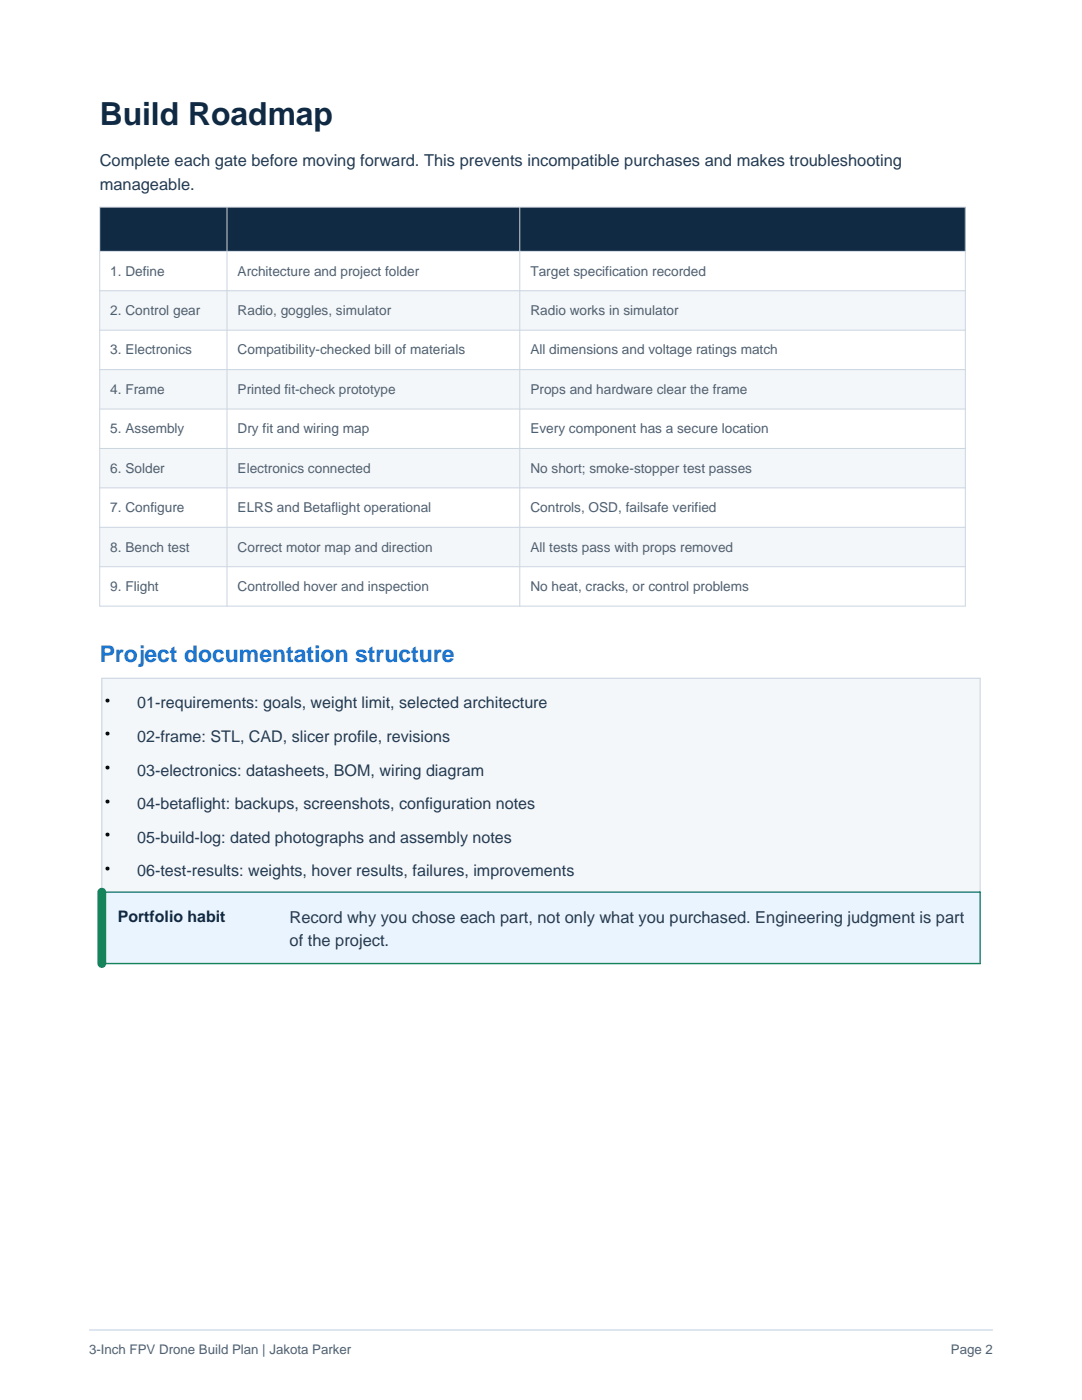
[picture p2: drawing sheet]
<svg xmlns="http://www.w3.org/2000/svg" width="216mm" height="279mm" viewBox="0 0 216 279" stroke-linecap="round" stroke-linejoin="round" font-family="sans-serif">
<defs><g id="words">
<text font-size="6.3" fill="#102a43" x="19.9" y="25">Build Roadmap</text>
<text font-size="4.6" fill="#1976d2" x="19.9" y="132.2">Project documentation structure</text>
<g font-size="3.3" fill="#243b53">
<text x="19.9" y="33.2">Complete each gate before moving forward. This prevents incompatible purchases and makes troubleshooting</text>
<text x="19.9" y="37.9">manageable.</text>
<text x="57.8" y="184.1">Record why you chose each part, not only what you purchased. Engineering judgment is part</text>
<text x="57.8" y="188.8">of the project.</text>
</g>
<g font-size="3.2" fill="#243b53">
<text x="27.4" y="141.4">01-requirements: goals, weight limit, selected architecture</text>
<text x="27.4" y="148.1">02-frame: STL, CAD, slicer profile, revisions</text>
<text x="27.4" y="154.8">03-electronics: datasheets, BOM, wiring diagram</text>
<text x="27.4" y="161.5">04-betaflight: backups, screenshots, configuration notes</text>
<text x="27.4" y="168.2">05-build-log: dated photographs and assembly notes</text>
<text x="27.4" y="174.9">06-test-results: weights, hover results, failures, improvements</text>
</g>
<text font-size="3.2" fill="#102a43" x="23.5" y="184">Portfolio habit</text>
<g font-size="2.7" fill="#52606d">
<text x="22" y="55">1. Define</text>
<text x="47.4" y="55">Architecture and project folder</text>
<text x="105.8" y="55">Target specification recorded</text>
<text x="22" y="62.9">2. Control gear</text>
<text x="47.4" y="62.9">Radio, goggles, simulator</text>
<text x="105.8" y="62.9">Radio works in simulator</text>
<text x="22" y="70.7">3. Electronics</text>
<text x="47.4" y="70.7">Compatibility-checked bill of materials</text>
<text x="105.8" y="70.7">All dimensions and voltage ratings match</text>
<text x="22" y="78.6">4. Frame</text>
<text x="47.4" y="78.6">Printed fit-check prototype</text>
<text x="105.8" y="78.6">Props and hardware clear the frame</text>
<text x="22" y="86.5">5. Assembly</text>
<text x="47.4" y="86.5">Dry fit and wiring map</text>
<text x="105.8" y="86.5">Every component has a secure location</text>
<text x="22" y="94.3">6. Solder</text>
<text x="47.4" y="94.3">Electronics connected</text>
<text x="105.8" y="94.3">No short; smoke-stopper test passes</text>
<text x="22" y="102.2">7. Configure</text>
<text x="47.4" y="102.2">ELRS and Betaflight operational</text>
<text x="105.8" y="102.2">Controls, OSD, failsafe verified</text>
<text x="22" y="110.1">8. Bench test</text>
<text x="47.4" y="110.1">Correct motor map and direction</text>
<text x="105.8" y="110.1">All tests pass with props removed</text>
<text x="22" y="117.9">9. Flight</text>
<text x="47.4" y="117.9">Controlled hover and inspection</text>
<text x="105.8" y="117.9">No heat, cracks, or control problems</text>
</g>
<g font-size="2.6" fill="#52606d">
<text x="17.8" y="270.3">3-Inch FPV Drone Build Plan | Jakota Parker</text>
<text x="189.7" y="270.3">Page 2</text>
</g>
<g font-size="2.5">
<text x="21" y="140.7">•</text>
<text x="21" y="147.4">•</text>
<text x="21" y="154.1">•</text>
<text x="21" y="160.8">•</text>
<text x="21" y="167.5">•</text>
<text x="21" y="174.2">•</text>
</g>
</g></defs>
<path d="M17.8 265.4h180.3" fill="none" stroke="#d9e2ec" stroke-width=".35"/>
<path d="M19.9 41.3h172.7v8.9h-172.7z" fill-rule="evenodd" fill="#102a43"/>
<path d="M19.9 50.2h172.7v7.8h-172.7z" fill-rule="evenodd" fill="#fff"/>
<path d="M19.9 58h172.7v7.9h-172.7z" fill-rule="evenodd" fill="#f4f7fa"/>
<path d="M19.9 65.9h172.7v7.9h-172.7z" fill-rule="evenodd" fill="#fff"/>
<path d="M19.9 73.8h172.7v7.8h-172.7z" fill-rule="evenodd" fill="#f4f7fa"/>
<path d="M19.9 81.6h172.7v7.9h-172.7z" fill-rule="evenodd" fill="#fff"/>
<path d="M19.9 89.5h172.7v7.9h-172.7z" fill-rule="evenodd" fill="#f4f7fa"/>
<path d="M19.9 97.4h172.7v7.8h-172.7z" fill-rule="evenodd" fill="#fff"/>
<path d="M19.9 105.2h172.7v7.9h-172.7z" fill-rule="evenodd" fill="#f4f7fa"/>
<path d="M19.9 113.1h172.7v7.9h-172.7z" fill-rule="evenodd" fill="#fff"/>
<path d="M19.9 41.3h172.7v79.7h-172.7zM19.9 50.2h172.7M19.9 58h172.7M45.3 41.3v79.7M103.7 41.3v79.7M19.9 65.9h172.7M19.9 73.8h172.7M19.9 81.6h172.7M19.9 89.5h172.7M19.9 97.4h172.7M19.9 105.2h172.7M19.9 113.1h172.7" fill="none" stroke="#cbd5e1" stroke-width=".2"/>
<path d="M20.3 135.4h175.3v42.6h-175.3z" fill-rule="evenodd" fill="#f4f7fa"/>
<path d="M20.3 135.4h175.3v42.6h-175.3z" fill="none" stroke="#cbd5e1" stroke-width=".21"/>
<path d="M20.3 178h175.3v14.3h-175.3z" fill-rule="evenodd" fill="#eaf4ff"/>
<path d="M20.3 178h175.3v14.3h-175.3z" fill="none" stroke="#16845b" stroke-width=".28"/>
<path d="M20.3 178v14.3" fill="none" stroke="#16845b" stroke-width="1.8"/>
<use href="#words"/>
</svg>
